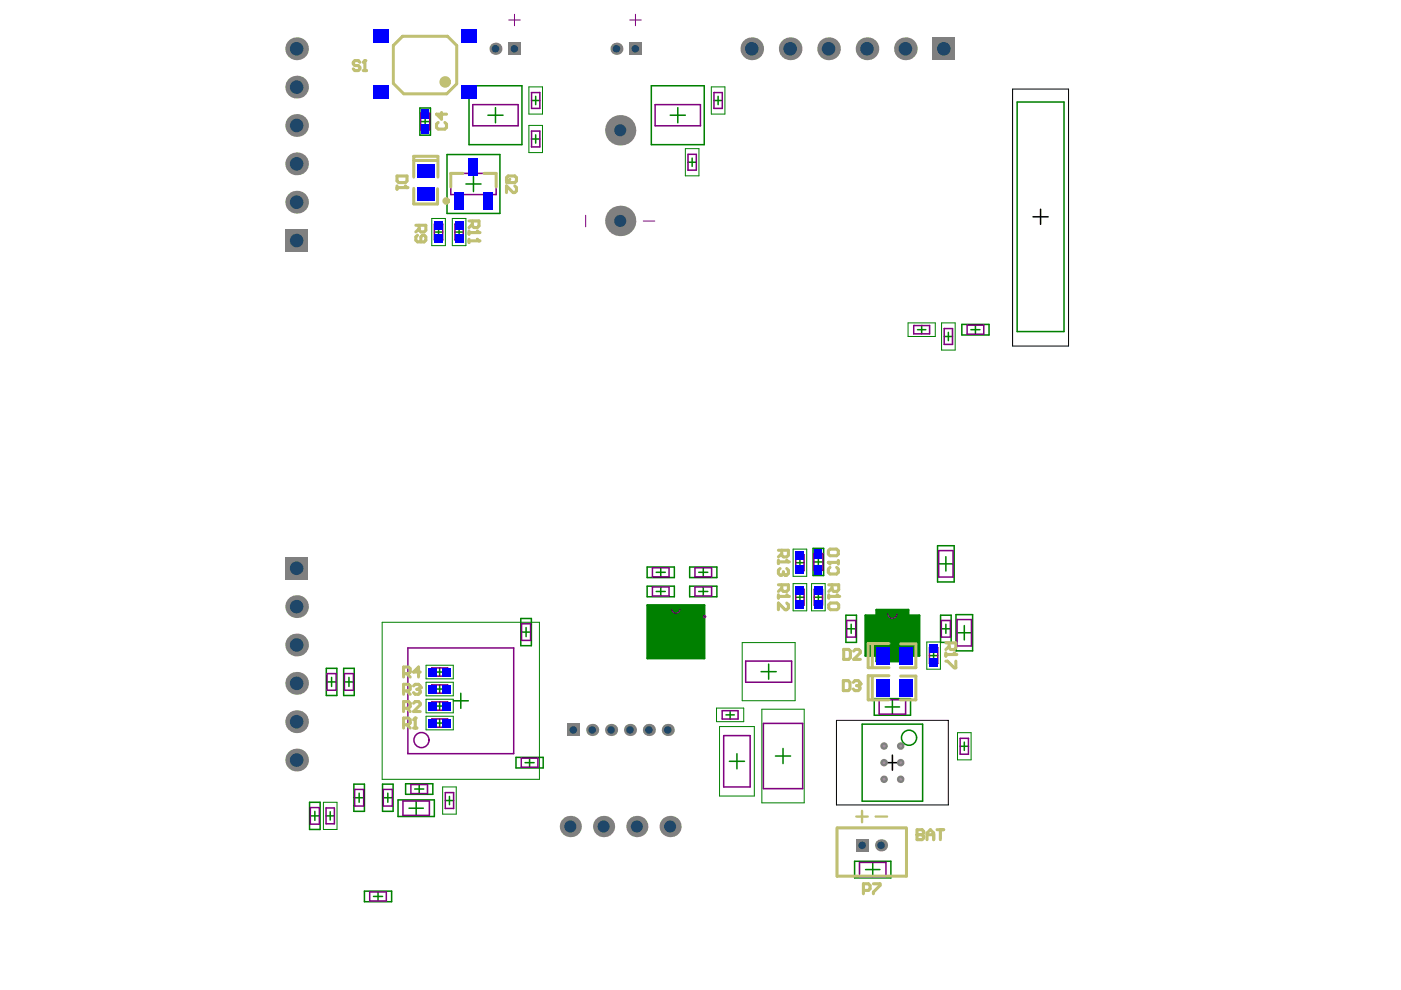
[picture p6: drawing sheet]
<svg xmlns="http://www.w3.org/2000/svg" width="297mm" height="210mm" viewBox="0 0 297 210" stroke-linecap="round" stroke-linejoin="round" font-family="sans-serif">
<g fill="#008000">
<path d="M137.3 128.3h12v11.3h-12z"/>
<path d="M183.5 130.5h2.3v-1.2h6.8v1.2h2.3v8.5h-2.3v1.2h-6.8v-1.2h-2.3z"/>
</g>
<g fill="none" stroke="#008000" stroke-width=".32">
<path d="M99.4 18.2h11.3v12.5h-11.3zM138.1 18.2h11.2v12.5h-11.2zM89 22.9h2.3v5.8h-2.3zM89.2 25.8h1.9M90.1 24.8v1.9M94.8 32.8h11.2v12.5h-11.2zM98.8 39h3.2M100.4 37.4v3.2M103.4 24.4h3.3M105.1 22.8v3.2M112.7 21.3h1.8M112.7 29.5h1.8"/>
<path d="M113.6 20.4v1.8M113.6 28.6v1.8M142.1 24.4h3.2M143.7 22.8v3.2M145.9 34.4h1.7M146.8 33.5v1.8M151.4 21.3h1.7M152.3 20.4v1.8M215.7 21.6h9.9v48.7h-9.9zM92.1 49.2h1.8M93 48.3v1.8M96.5 49.2h1.7"/>
<path d="M97.3 48.3v1.8M194.5 69.9h1.8M195.4 69v1.8M200.2 71.3h1.8M201.1 70.5v1.7M203.9 68.8h5.8v2.2h-5.8zM205.8 69.9h2M206.8 68.9v2M168.7 119.3h1.8M169.6 118.4v1.8M172.4 116.3h2.2v5.7h-2.2zM172.5 119.1h2"/>
<path d="M173.5 118.2v1.9M198.8 115.7h3.5v7.7h-3.5zM199 119.5h3.1M200.5 118v3.1M110.4 131.1h2.3v5.8h-2.3zM110.6 134h1.9M111.5 133.1v1.9M137.2 124.3h5.8v2.2h-5.8zM137.2 120.2h5.8v2.3h-5.8zM139.1 125.4h2M139.1 121.3h2M140.1 120.4v1.9"/>
<path d="M140.1 124.4v2M146.2 124.3h5.8v2.2h-5.8zM146.2 120.2h5.8v2.3h-5.8zM148.1 125.4h2M148.1 121.3h2M149.1 120.4v1.9M149.1 124.4v2M168.7 126.6h1.8M169.6 125.7v1.8M172.6 126.6h1.8M173.5 125.7v1.8M179.3 130.4h2.3v5.8h-2.3z"/>
<path d="M179.5 133.3h1.9M180.5 132.4v1.9M197.1 139h1.7M197.9 138.1v1.8M199.4 130.4h2.3v5.8h-2.3zM199.6 133.3h1.9M200.5 132.4v1.9M202.7 130.3h3.5v7.7h-3.5zM202.9 134.2h3.1M204.4 132.6v3.1M69.2 141.7h2.2v5.8h-2.2zM69.3 144.6h2"/>
<path d="M70.3 143.6v1.9M72.9 141.7h2.2v5.8h-2.2zM73 144.6h1.9M74 143.6v1.9M92.3 153.3h1.8M92.3 149.7h1.8M92.3 142.5h1.8M92.3 146.1h1.8M93.2 141.6v1.8M93.2 145.2v1.8M93.2 148.8v1.8M93.2 152.4v1.8"/>
<path d="M96.1 148.6h3.2M97.7 147v3.2M153.9 151.6h1.8M154.8 150.7v1.8M156.2 159.8v3.2M161.4 142.4h3.2M163 140.8v3.2M166 158.7v3.2M182.8 153.5h12.8v16.4h-12.8zM185.4 148.1h7.7v3.5h-7.7zM187.7 149.9h3M189.2 148.4v3"/>
<path d="M203.6 158.2h1.7M204.4 157.3v1.8M65.6 170.1h2.3v5.8h-2.3zM65.8 173h1.9M66.8 172v1.9M69.1 173h1.8M70 172.1v1.8M75 166.3h2.3v5.7h-2.3zM75.2 169.1h1.9M76.1 168.2v1.9M81.1 166.3h2.2v5.7h-2.2zM81.3 169.1h1.9"/>
<path d="M82.2 168.2v1.9M84.4 169.6h7.7v3.5h-7.7zM86 166.2h5.8v2.2h-5.8zM86.7 171.4h3.1M87.9 167.3h1.9M88.2 169.8v3.1M88.9 166.3v2M94.4 169.7h1.8M95.3 168.9v1.7M109.4 160.6h5.8v2.2h-5.8zM111.3 161.7h1.9M112.3 160.7v2"/>
<path d="M154.6 161.4h3.2M164.4 160.3h3.2M77.3 188.9h5.7v2.3h-5.7zM79.2 190.1h1.9M80.1 189.1v1.9M181.2 182.6h7.7v3.5h-7.7zM183.5 184.4h3.1M185 182.9v3"/>
<circle cx="192.7" cy="156.4" r="1.6"/>
</g>
<path d="M137.3 128.3h12v11.3h-12zM183.5 130.5h2.3v-1.2h6.8v1.2h2.3v8.5h-2.3v1.2h-6.8v-1.2h-2.3z" fill="none" stroke="#008000" stroke-width=".49"/>
<g fill="none" stroke="#008000" stroke-width=".21">
<path d="M112.1 18.4h2.9v5.8h-2.9zM150.8 18.4h2.9v5.8h-2.9zM112.1 26.6h2.9v5.8h-2.9zM145.3 31.5h2.9v5.8h-2.9zM91.5 46.3h2.9v5.8h-2.9zM95.9 46.3h2.9v5.8h-2.9zM192.5 68.5h5.8v2.8h-5.8zM199.6 68.5h2.9v5.7h-2.9zM168.2 116.4h2.8v5.8h-2.8zM81 131.9h33.4v33.3h-33.4zM157.4 136.2h11.2v12.4h-11.2zM168.2 123.7h2.8v5.8h-2.8z"/>
<path d="M172.1 123.7h2.8v5.8h-2.8zM196.5 136.1h2.9v5.8h-2.9zM90.3 151.9h5.8v2.8h-5.8zM90.3 141h5.8v2.9h-5.8zM90.3 144.7h5.8v2.8h-5.8zM90.3 148.3h5.8v2.8h-5.8zM151.9 150.1h5.8v2.9h-5.8zM152.6 154h7.3v14.8h-7.3zM161.5 150.4h9v19.8h-9zM203 155.3h2.9v5.8h-2.9zM68.6 170.1h2.9v5.8h-2.9zM93.8 166.9h2.9v5.7h-2.9z"/>
</g>
<g fill="none" stroke="#800080" stroke-width=".32">
<path d="M112.7 19.6h1.8v3.4h-1.8zM151.4 19.6h1.7v3.4h-1.7zM89.2 24h1.9v3.5h-1.9zM95.6 36.8h9.6v4.5h-9.6zM100.2 22.2h9.7v4.5h-9.7zM112.7 27.8h1.8v3.4h-1.8zM138.9 22.2h9.6v4.5h-9.6zM145.9 32.7h1.7v3.4h-1.7zM92.1 47.5h1.8v3.4h-1.8zM96.5 47.5h1.7v3.4h-1.7zM193.7 69h3.4v1.8h-3.4zM200.2 69.7h1.8v3.3h-1.8z"/>
<path d="M205 68.9h3.6v2h-3.6zM168.7 117.6h1.8v3.4h-1.8zM172.5 117.4h2v3.5h-2zM199 116.7h3.1v5.6h-3.1zM86.5 137.4h22.4v22.4h-22.4zM110.6 132.3h1.9v3.5h-1.9zM138.3 124.4h3.6v2h-3.6zM138.3 120.4h3.6v1.9h-3.6zM147.3 124.4h3.6v2h-3.6zM147.3 120.4h3.6v1.9h-3.6zM168.7 124.9h1.8v3.4h-1.8zM172.6 124.9h1.8v3.4h-1.8z"/>
<path d="M179.5 131.6h1.9v3.5h-1.9zM197.1 137.3h1.7v3.4h-1.7zM199.6 131.6h1.9v3.5h-1.9zM202.9 131.4h3.1v5.6h-3.1zM69.3 142.8h2v3.5h-2zM73 142.8h1.9v3.5h-1.9zM91.5 152.4h3.4v1.8h-3.4zM91.5 141.6h3.4v1.8h-3.4zM91.5 145.2h3.4v1.8h-3.4zM91.5 148.8h3.4v1.8h-3.4zM153.1 150.7h3.4v1.8h-3.4zM153.4 156h5.6v10.9h-5.6z"/>
<path d="M158.1 140.2h9.7v4.4h-9.7zM161.8 153.4h8.4v13.8h-8.4zM186.4 148.4h5.6v3h-5.6zM203.6 156.5h1.7v3.4h-1.7zM65.8 171.2h1.9v3.5h-1.9zM69.1 171.3h1.8v3.4h-1.8zM75.2 167.4h1.9v3.5h-1.9zM81.3 167.4h1.9v3.5h-1.9zM85.4 169.8h5.6v3.1h-5.6zM87.1 166.3h3.5v2h-3.5zM94.4 168.1h1.8v3.3h-1.8zM110.5 160.7h3.5v2h-3.5z"/>
<path d="M78.4 189.1h3.5v1.9h-3.5zM182.2 182.9h5.6v3h-5.6z"/>
<circle cx="89.4" cy="156.9" r="1.6"/>
</g>
<g fill="none" stroke="#800080" stroke-width=".21">
<path d="M107.9 4.2h2.4M109.1 3v2.5M133.5 4.2h2.5M134.7 3v2.5M124.2 45.6v2.5M136.4 46.9h2.4M142.4 129.1a.87 .87 0 0 0 .9 .9 .87 .87 0 0 0 .9-.9M188.2 130.1a.98 .98 0 0 0 1 1 .98 .98 0 0 0 1-1M181.5 173.1h2.5M182.8 171.9v2.4"/>
<circle cx="149.4" cy="130.7" r=".24"/>
</g>
<path d="M214.7 18.9h11.9v54.5h-11.9zM177.3 152.7h23.8v18h-23.8z" fill="none" stroke="#000" stroke-width=".21"/>
<path d="M219 46h3.2M220.6 44.4v3.2M187.6 161.7h3.2M189.2 160.1v3.2" fill="none" stroke="#000" stroke-width=".32"/>
<g fill="none" stroke="#c0c073" stroke-width=".64">
<path d="M83.4 9.6l2-1.9h9.5l1.9 1.9v8.2l-2.1 2.1h-9.1l-2.2-2.2zM87.7 37.5v-4.4h5.2v4.4M87.7 34h5M87.7 39.9v3.3h5.1v-3.2M98.1 36.8h-2.5v2.9M102.6 36.8h2.6v2.9M185 136.6v5M188.5 136.4h-4.4v5.2h4.4M191 136.5h3.2v5.1h-3.3M185 143.4v5M188.5 143.3h-4.4v5.1h4.4M191 143.3h3.2v5.1h-3.3"/>
<path d="M177.5 175.5v10.3M177.5 175.5h14.6M192.2 175.5v10.3M177.5 185.8h14.6"/>
</g>
<path d="M181.5 173.1h2.5M182.8 171.9v2.4M185.6 173.1h2.5" fill="none" stroke="#c0c073" stroke-width=".49"/>
<path d="M194.4 175.9v2.1h1.1l.3-.3v-.4l-.3-.3h-1.1" fill="none" stroke="#c0c073" stroke-width=".65"/>
<circle cx="194.4" cy="177" r=".33" fill="#c0c073"/>
<path d="M165 116.7h2.2v1l-.4 .4h-.7l-.4-.4v-1M165 118.8v.7M165 119.1h2.2M165.7 117.4l-.7 .7M194.4 175.9h1.1l.3 .4v.3l-.3 .4h-1.1M196.6 177h1.4M196.6 178v-1.4l.7-.7 .7 .7v1.4M198.7 175.9h1.4M199.4 175.9v2.1" fill="none" stroke="#c0c073" stroke-width=".65"/>
<circle cx="167.2" cy="119.1" r=".33" fill="#c0c073"/>
<path d="M166.8 118.8l.4 .3M166.8 120.5l.4 .4v.7l-.4 .4h-.4" fill="none" stroke="#c0c073" stroke-width=".65"/>
<circle cx="166.4" cy="122" r=".33" fill="#c0c073"/>
<path d="M165 126.1v.7M165 124h2.2v1l-.4 .4h-.7l-.4-.4v-1M165 126.5h2.2M165.4 120.5l-.4 .4v.7l.4 .4h.3l.4-.4M165.7 124.7l-.7 .7M166.1 121.6l.3 .4M166.1 121.2v.4" fill="none" stroke="#c0c073" stroke-width=".65"/>
<circle cx="167.2" cy="126.5" r=".33" fill="#c0c073"/>
<path d="M166.8 126.1l.4 .4M166.8 127.9l.4 .3v.7l-.4 .4h-.4l-1.4-1.4v1.4M175.7 124h2.1v1l-.3 .4h-.7l-.4-.4v-1M175.7 126.1v.7M175.7 126.5h2.1M176.4 124.7l-.7 .7" fill="none" stroke="#c0c073" stroke-width=".65"/>
<circle cx="177.8" cy="126.5" r=".33" fill="#c0c073"/>
<path d="M175.6 119.2h2.1M177.7 118.9v.7M175.7 128.2l.4-.3h1.4l.3 .3v.7l-.3 .4h-1.4l-.4-.4zM176 120.3l-.4 .3v.8l.4 .3h1.4l.3-.3v-.8l-.3-.3M177.5 126.1l.3 .4M183.1 188.8h1l.4-.4v-.7l-.4-.3h-1v2.1M185.2 187.4h1.4v.3l-1.4 1.4v.4" fill="none" stroke="#c0c073" stroke-width=".65"/>
<circle cx="175.6" cy="119.2" r=".33" fill="#c0c073"/>
<path d="M76.3 13.2l-.3-.4h-.8l-.3 .4v.4l.3 .3h.8l.3 .4v.3l-.3 .4h-.8l-.3-.4M77 15h.7M77.4 12.8v2.2M175.6 119.2l.4 .4M175.6 116.8l.4-.4h1.4l.3 .4v.7l-.3 .3h-1.4l-.4-.3z" fill="none" stroke="#c0c073" stroke-width=".65"/>
<circle cx="77.4" cy="12.8" r=".33" fill="#c0c073"/>
<path d="M77.4 12.8l-.4 .4M99.4 46.8h2.2v1.1l-.4 .4h-.7l-.4-.4v-1.1M99.4 49v.7M99.4 49.3h2.2M100.1 47.5l-.7 .8" fill="none" stroke="#c0c073" stroke-width=".65"/>
<circle cx="101.6" cy="49.3" r=".33" fill="#c0c073"/>
<path d="M99.4 50.7v.7M99.4 51.1h2.2M101.2 49l.4 .3" fill="none" stroke="#c0c073" stroke-width=".65"/>
<circle cx="101.6" cy="51.1" r=".33" fill="#c0c073"/>
<path d="M88.2 47.8h2.1v1l-.4 .4h-.7l-.3-.4v-1M88.5 49.9l-.3 .3v.7l.3 .4h1.4l.4-.4v-.7l-.4-.3h-.3l-.4 .3v1.1M88.9 48.5l-.7 .7M101.2 50.7l.4 .4M85.6 146.5h1l.4-.4v-.7l-.4-.3h-1v2.1M85.6 150.2h1l.4-.4v-.7l-.4-.3h-1v2.1M86.3 150.2l.7 .7M86.3 146.5l.7 .7M87.7 149.1l.3-.3h.7l.4 .3v.4l-1.4 1.4h1.4M87.7 145.4l.3-.3h.7l.4 .3v.4" fill="none" stroke="#c0c073" stroke-width=".65"/>
<circle cx="89.1" cy="145.8" r=".33" fill="#c0c073"/>
<path d="M85.6 153.7h1l.4-.4v-.7l-.4-.4h-1v2.2M86.3 153.7l.7 .7M87.7 154.4h.7M88 152.2v2.2M88.4 146.1h.3M88.7 146.1l.4 .4v.4l-.4 .3h-.7l-.3-.3M89.1 145.8l-.4 .3" fill="none" stroke="#c0c073" stroke-width=".65"/>
<circle cx="88" cy="152.2" r=".33" fill="#c0c073"/>
<path d="M200.5 136.3h2.2v1.1l-.4 .3h-.7l-.4-.3v-1.1M200.5 138.4v.7M200.5 138.8h2.2M201.2 137l-.7 .7M85.6 142.8h1l.4-.3v-.7l-.4-.4h-1v2.1M86.3 142.8l.7 .7M88 152.2l-.3 .4M89.1 142.5h-1.4l1-1.1v2.1" fill="none" stroke="#c0c073" stroke-width=".65"/>
<circle cx="202.7" cy="138.8" r=".33" fill="#c0c073"/>
<path d="M84.2 37.3h2.1v1.1l-.4 .3h-1.4l-.3-.3zM84.2 39.4v.7M84.2 39.8h2.1M107.4 37.7l.3-.4h1.5l.3 .4v.7l-.3 .3h-1.5l-.3-.3zM108.1 38l-.7 .7M109.2 39.4l.3 .4v.7l-.3 .3h-.4l-1.4-1.4v1.4M202.3 138.4l.4 .4M200.5 140.2h.4l1.4 1.4h.4v-1.4" fill="none" stroke="#c0c073" stroke-width=".65"/>
<circle cx="86.3" cy="39.8" r=".33" fill="#c0c073"/>
<path d="M85.9 39.4l.4 .4M178.8 144.3h1.1l.3 .4v1.4l-.3 .3h-1.1zM180.9 144.7l.4-.4h.7l.3 .4v.3" fill="none" stroke="#c0c073" stroke-width=".65"/>
<circle cx="182.3" cy="145" r=".33" fill="#c0c073"/>
<path d="M92.9 26l-.3 .3v.7l.3 .4h1.4l.4-.4v-.7l-.4-.3M93.6 23.9v1.4l-1-1.1h2.1M178.9 137.7h1l.4 .3v1.5l-.4 .3h-1zM181 138l.4-.3h.7l.3 .3v.4l-1.4 1.4h1.4M181.6 145.4h.4M182 145.4l.3 .3v.4l-.3 .3h-.7l-.4-.3M182.3 145l-.3 .4" fill="none" stroke="#c0c073" stroke-width=".65"/>
<circle cx="94.6" cy="42.6" r=".4" fill="none" stroke="#c0c073" stroke-width=".8"/>
<circle cx="94.4" cy="17.4" r=".58" fill="none" stroke="#c0c073" stroke-width="1.3"/>
<circle cx="187.4" cy="165.2" r=".8" fill="#808080"/>
<circle cx="187.4" cy="165.2" r=".32" fill="#a6968d"/>
<circle cx="191" cy="165.2" r=".8" fill="#808080"/>
<circle cx="191" cy="165.2" r=".32" fill="#a6968d"/>
<circle cx="187.4" cy="161.7" r=".8" fill="#808080"/>
<circle cx="187.4" cy="161.7" r=".32" fill="#a6968d"/>
<circle cx="191" cy="161.7" r=".8" fill="#808080"/>
<circle cx="191" cy="161.7" r=".32" fill="#a6968d"/>
<circle cx="187.4" cy="158.2" r=".8" fill="#808080"/>
<circle cx="187.4" cy="158.2" r=".32" fill="#a6968d"/>
<circle cx="191" cy="158.2" r=".8" fill="#808080"/>
<circle cx="191" cy="158.2" r=".32" fill="#a6968d"/>
<path d="M133.4 9.1h2.6v2.5h-2.6z" fill-rule="evenodd" fill="#808080"/>
<circle cx="134.7" cy="10.3" r=".8" fill="#1f4769"/>
<circle cx="131.5" cy="27.6" r="3.2" fill="#808080"/>
<circle cx="131.5" cy="27.6" r="1.28" fill="#1f4769"/>
<circle cx="130.7" cy="10.3" r="1.29" fill="#808080"/>
<circle cx="130.7" cy="10.3" r=".8" fill="#1f4769"/>
<path d="M107.8 9.1h2.5v2.5h-2.5z" fill-rule="evenodd" fill="#808080"/>
<circle cx="109.1" cy="10.3" r=".8" fill="#1f4769"/>
<circle cx="105.1" cy="10.3" r="1.29" fill="#808080"/>
<circle cx="105.1" cy="10.3" r=".8" fill="#1f4769"/>
<path d="M197.7 7.9h4.8v4.8h-4.8z" fill-rule="evenodd" fill="#808080"/>
<circle cx="200.1" cy="10.3" r="1.44" fill="#1f4769"/>
<circle cx="192" cy="10.3" r="2.41" fill="#808080"/>
<circle cx="192" cy="10.3" r="1.44" fill="#1f4769"/>
<circle cx="159.4" cy="10.3" r="2.41" fill="#808080"/>
<circle cx="159.4" cy="10.3" r="1.44" fill="#1f4769"/>
<circle cx="183.8" cy="10.3" r="2.41" fill="#808080"/>
<circle cx="183.8" cy="10.3" r="1.44" fill="#1f4769"/>
<circle cx="175.7" cy="10.3" r="2.41" fill="#808080"/>
<circle cx="175.7" cy="10.3" r="1.44" fill="#1f4769"/>
<circle cx="167.5" cy="10.3" r="2.41" fill="#808080"/>
<circle cx="167.5" cy="10.3" r="1.44" fill="#1f4769"/>
<path d="M60.5 48.6h4.8v4.8h-4.8z" fill-rule="evenodd" fill="#808080"/>
<circle cx="62.9" cy="51" r="1.44" fill="#1f4769"/>
<circle cx="62.9" cy="42.9" r="2.41" fill="#808080"/>
<circle cx="62.9" cy="42.9" r="1.44" fill="#1f4769"/>
<circle cx="62.9" cy="26.6" r="2.41" fill="#808080"/>
<circle cx="62.9" cy="26.6" r="1.44" fill="#1f4769"/>
<circle cx="62.9" cy="34.7" r="2.41" fill="#808080"/>
<circle cx="62.9" cy="34.7" r="1.44" fill="#1f4769"/>
<circle cx="62.9" cy="10.3" r="2.41" fill="#808080"/>
<circle cx="62.9" cy="10.3" r="1.44" fill="#1f4769"/>
<circle cx="62.9" cy="18.5" r="2.41" fill="#808080"/>
<circle cx="62.9" cy="18.5" r="1.44" fill="#1f4769"/>
<circle cx="131.5" cy="46.8" r="3.2" fill="#808080"/>
<circle cx="131.5" cy="46.8" r="1.28" fill="#1f4769"/>
<path d="M181.5 177.9h2.6v2.6h-2.6z" fill-rule="evenodd" fill="#808080"/>
<circle cx="182.8" cy="179.2" r=".8" fill="#1f4769"/>
<circle cx="186.8" cy="179.2" r="1.29" fill="#808080"/>
<circle cx="186.8" cy="179.2" r=".8" fill="#1f4769"/>
<circle cx="142.1" cy="175.2" r="2.25" fill="#808080"/>
<circle cx="142.1" cy="175.2" r="1.28" fill="#1f4769"/>
<circle cx="135" cy="175.2" r="2.25" fill="#808080"/>
<circle cx="135" cy="175.2" r="1.28" fill="#1f4769"/>
<circle cx="129.6" cy="154.8" r="1.29" fill="#808080"/>
<circle cx="129.6" cy="154.8" r=".8" fill="#1f4769"/>
<circle cx="128" cy="175.2" r="2.25" fill="#808080"/>
<circle cx="128" cy="175.2" r="1.28" fill="#1f4769"/>
<circle cx="125.6" cy="154.8" r="1.29" fill="#808080"/>
<circle cx="125.6" cy="154.8" r=".8" fill="#1f4769"/>
<circle cx="120.9" cy="175.2" r="2.25" fill="#808080"/>
<circle cx="120.9" cy="175.2" r="1.28" fill="#1f4769"/>
<circle cx="62.9" cy="161.2" r="2.41" fill="#808080"/>
<circle cx="62.9" cy="161.2" r="1.44" fill="#1f4769"/>
<circle cx="62.9" cy="128.6" r="2.41" fill="#808080"/>
<circle cx="62.9" cy="128.6" r="1.44" fill="#1f4769"/>
<circle cx="62.9" cy="136.8" r="2.41" fill="#808080"/>
<circle cx="62.9" cy="136.8" r="1.44" fill="#1f4769"/>
<circle cx="62.9" cy="144.9" r="2.41" fill="#808080"/>
<circle cx="62.9" cy="144.9" r="1.44" fill="#1f4769"/>
<path d="M60.5 118.1h4.8v4.8h-4.8z" fill-rule="evenodd" fill="#808080"/>
<circle cx="62.9" cy="120.5" r="1.44" fill="#1f4769"/>
<circle cx="62.9" cy="153" r="2.41" fill="#808080"/>
<circle cx="62.9" cy="153" r="1.44" fill="#1f4769"/>
<circle cx="141.6" cy="154.8" r="1.29" fill="#808080"/>
<circle cx="141.6" cy="154.8" r=".8" fill="#1f4769"/>
<circle cx="137.6" cy="154.8" r="1.29" fill="#808080"/>
<circle cx="137.6" cy="154.8" r=".8" fill="#1f4769"/>
<circle cx="133.6" cy="154.8" r="1.29" fill="#808080"/>
<circle cx="133.6" cy="154.8" r=".8" fill="#1f4769"/>
<path d="M120.3 153.5h2.5v2.5h-2.5z" fill-rule="evenodd" fill="#808080"/>
<circle cx="121.5" cy="154.8" r=".8" fill="#1f4769"/>
<g fill="#00f">
<path d="M89.3 26.4h1.6v1.9h-1.6z" fill-rule="evenodd"/>
<path d="M89.3 23.2h1.6v1.9h-1.6z" fill-rule="evenodd"/>
<path d="M99.4 33.6h1.9v3.6h-1.9z" fill-rule="evenodd"/>
<path d="M102.5 40.8h1.9v3.7h-1.9z" fill-rule="evenodd"/>
<path d="M96.4 40.8h1.9v3.7h-1.9z" fill-rule="evenodd"/>
<path d="M88.4 34.8h3.8v2.8h-3.8z" fill-rule="evenodd"/>
<path d="M88.4 39.6h3.8v2.9h-3.8z" fill-rule="evenodd"/>
<path d="M96.5 46.9h1.7v1.7h-1.7z" fill-rule="evenodd"/>
<path d="M96.5 49.8h1.7v1.7h-1.7z" fill-rule="evenodd"/>
<path d="M92.1 49.8h1.8v1.7h-1.8z" fill-rule="evenodd"/>
<path d="M92.1 46.9h1.8v1.7h-1.8z" fill-rule="evenodd"/>
<path d="M97.8 18.1h3.2v2.9h-3.2z" fill-rule="evenodd"/>
<path d="M97.8 6.3h3.2v2.9h-3.2z" fill-rule="evenodd"/>
<path d="M79.2 18.1h3.2v2.9h-3.2z" fill-rule="evenodd"/>
<path d="M79.2 6.3h3.2v2.9h-3.2z" fill-rule="evenodd"/>
<path d="M168.7 127.2h1.8v1.7h-1.8z" fill-rule="evenodd"/>
<path d="M168.7 124.3h1.8v1.8h-1.8z" fill-rule="evenodd"/>
<path d="M172.6 124.3h1.8v1.8h-1.8z" fill-rule="evenodd"/>
<path d="M172.6 127.2h1.8v1.7h-1.8z" fill-rule="evenodd"/>
<path d="M168.7 117h1.8v1.7h-1.8z" fill-rule="evenodd"/>
<path d="M168.7 119.9h1.8v1.7h-1.8z" fill-rule="evenodd"/>
<path d="M172.7 119.8h1.6v1.9h-1.6z" fill-rule="evenodd"/>
<path d="M172.7 116.6h1.6v1.9h-1.6z" fill-rule="evenodd"/>
<path d="M90.9 152.4h1.8v1.8h-1.8z" fill-rule="evenodd"/>
<path d="M93.8 152.4h1.7v1.8h-1.7z" fill-rule="evenodd"/>
<path d="M93.8 148.8h1.7v1.8h-1.7z" fill-rule="evenodd"/>
<path d="M90.9 148.8h1.8v1.8h-1.8z" fill-rule="evenodd"/>
<path d="M197.1 139.6h1.7v1.7h-1.7z" fill-rule="evenodd"/>
<path d="M197.1 136.7h1.7v1.7h-1.7z" fill-rule="evenodd"/>
<path d="M190.6 144h2.8v3.7h-2.8z" fill-rule="evenodd"/>
<path d="M185.7 144h2.8v3.7h-2.8z" fill-rule="evenodd"/>
<path d="M190.6 137.1h2.8v3.8h-2.8z" fill-rule="evenodd"/>
<path d="M185.7 137.1h2.8v3.8h-2.8z" fill-rule="evenodd"/>
<path d="M90.9 141.6h1.8v1.8h-1.8z" fill-rule="evenodd"/>
<path d="M93.8 141.6h1.7v1.8h-1.7z" fill-rule="evenodd"/>
<path d="M90.9 145.2h1.8v1.8h-1.8z" fill-rule="evenodd"/>
<path d="M93.8 145.2h1.7v1.8h-1.7z" fill-rule="evenodd"/>
</g>
</svg>
